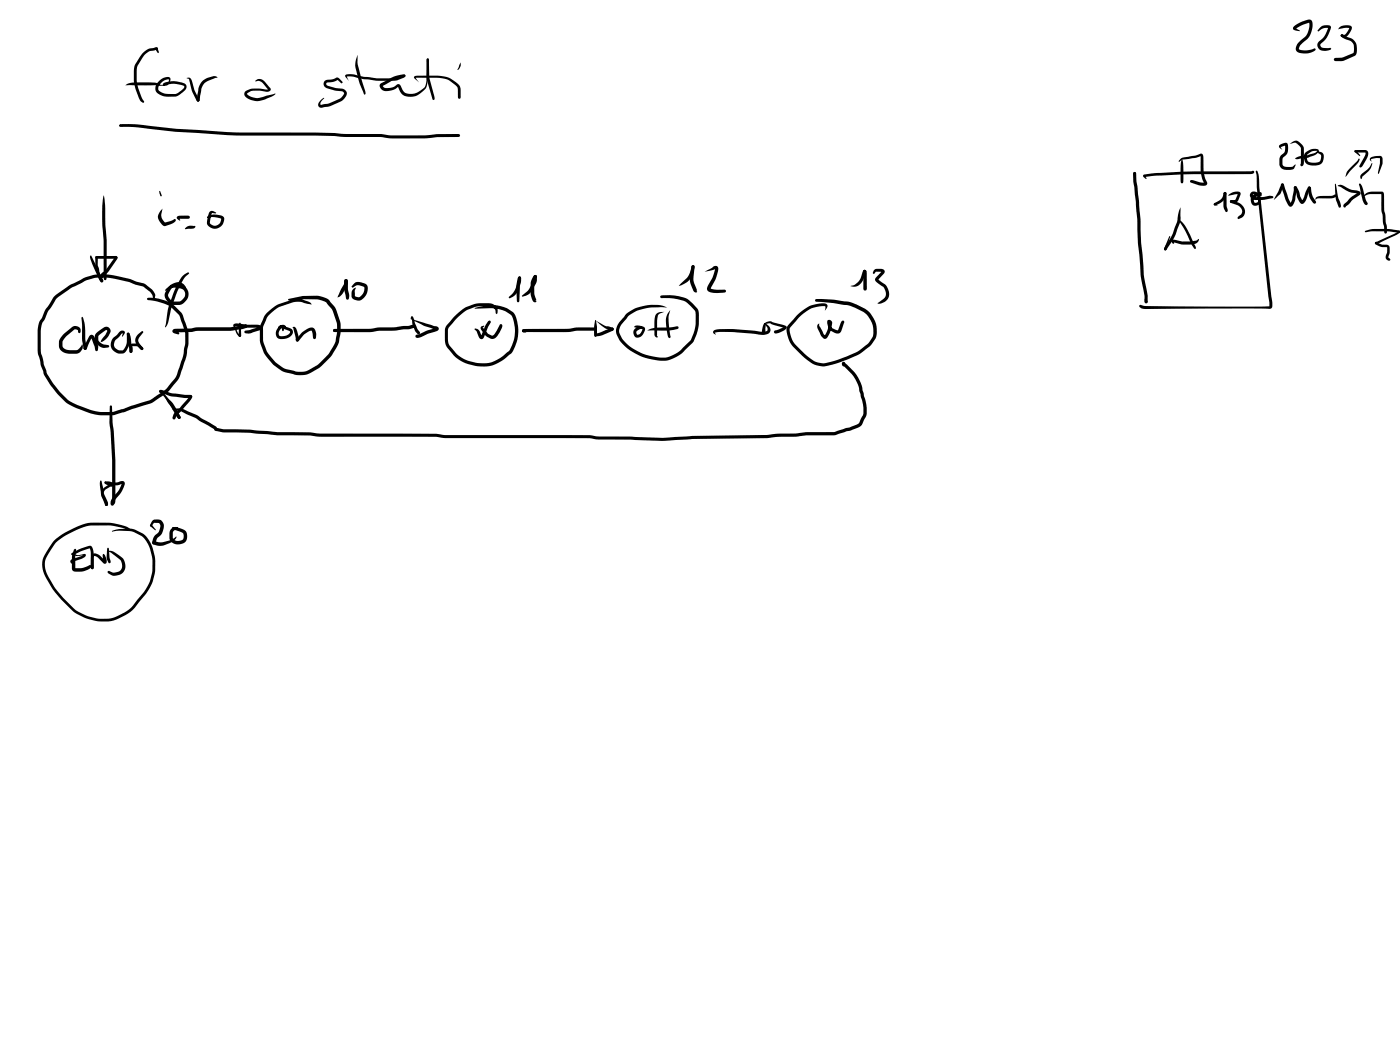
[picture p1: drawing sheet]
<svg xmlns="http://www.w3.org/2000/svg" width="285mm" height="214mm" viewBox="0 0 285 214" stroke-linecap="round" stroke-linejoin="round" font-family="sans-serif">
<g fill="#000">
<path d="M25.5 17.4a4.5 4.5 0 0 1 3.3-.6h2.7l.6 .2a2.07 2.07 0 0 0 1.8 .2 .95 .95 0 0 0 .4-1.1 2.24 2.24 0 0 0-2 2.2l.5 .4 .8 .4h2.1l.5-.2 1.1-.8 .2-.4-.1-.2a5.6 5.6 0 0 0-3.8-.2l-.2 .2a.37 .37 0 0 1-.2-.5 .37 .37 0 0 1 .5-.2 5.5 5.5 0 0 1 4.1 .3 .88 .88 0 0 1-.2 1.3l-1.6 1.2-1.7 .1a2.32 2.32 0 0 1-2.7-1.6 2.52 2.52 0 0 1 3-2.3 1.23 1.23 0 0 1-1.1 1.7l-1.7-.2zM29.1 10.8l.3-.3a2.46 2.46 0 0 1 1.8-.7l.4-.2a.43 .43 0 0 1 .5 .1 .43 .43 0 0 1 .1 .5l.2 .5-.2 .1-.5-.9 .2 .2-1.3 .3-.5 .2-.7 .7-1.1 1.6a2.66 2.66 0 0 0-.5 2.1v1.4a8.5 8.5 0 0 0 1.2 3.7l.3 .5a.21 .21 0 0 1 0 .3 .21 .21 0 0 1-.3 0l-.4-.3-.3-.7a9.9 9.9 0 0 1-1-5.5l.2-1.3zM38 15.9h.6a1.44 1.44 0 0 1 .6 1.1l.4 1.5 1 1.9-.3 .3-.3-.2-.9-1.8-.6-2.6zM52 16.4l.3-.2a1.45 1.45 0 0 1 1.9 .7l.6 .8a.57 .57 0 0 1 .2 .8 .57 .57 0 0 1-.8 .2l-1.3-.2h-1.7l-.9 .5 .4 .5a3.4 3.4 0 0 0 3.5 0l1.8-.5v.2a9.8 9.8 0 0 1-3.6 1.4 3.8 3.8 0 0 1-2.4-.9 .76 .76 0 0 1 .1-1.2l1.4-.5h1.5l1.3 .2 .4-.1v.2l-1.5-1.6-.6-.2-.5 .1zM66.1 16.5l.4-.2a3.7 3.7 0 0 0 2.1-.5l.4 .2 .8 .8-.3 .2-.8-.7a4.1 4.1 0 0 1-2.2 .6v.3l.3 .3 1.6 .4 1.3 .2a1.02 1.02 0 0 1 .7 1.5l-.5 .7-.6 .4-2.3 1-1.2 .2a.73 .73 0 0 1-1-.3 .73 .73 0 0 1 .4-1l.8-.7-.7 1a.24 .24 0 0 0-.1 .3 .24 .24 0 0 0 .3 .1l1.6-.3 2-.9 .8-.8a.44 .44 0 0 0 .1-.4 .44 .44 0 0 0-.4-.3l-1.3-.1-1.4-.4a.97 .97 0 0 1-.9-.6 .97 .97 0 0 1 .1-1zM70.4 15.3l.8-.2 1 .1a30.9 30.9 0 0 0 8.1 .7l1.7-.5 .3-.2h.2v.4l-.4 .3a5.6 5.6 0 0 1-3.6 .6l-1.9-.1-2.6-.3-2.1-.5h-1.3v-.1l.4 1-.4-.6a.49 .49 0 0 1-.2-.6zM72.8 11.2a18.7 18.7 0 0 0 1.6 7.3v.6l-.2 .2a15.6 15.6 0 0 1-1.8-6.5zM77.4 17.1l.9-.5a7.8 7.8 0 0 1 3.8-1.5l.3 .1 .2 .2-.1 .2-.5 .1a7 7 0 0 0-3.4 1.4l-.7 .3 .2 .3a2.53 2.53 0 0 0 2.3-.2l.5-.3h.4l.7 1.1a1.78 1.78 0 0 0 2.2 .8 4.4 4.4 0 0 0 2.3-1.4l.1-.2a11.5 11.5 0 0 0 .3-5.4l.2-.2 .2 .2a20.3 20.3 0 0 1-.4 5.5 3.9 3.9 0 0 1-3.6 2.1l-.8-.1-.6-.4-.5-.6-.4-1h.1a2.96 2.96 0 0 1-3.4 .6l-.2-.2a.73 .73 0 0 1-.1-.9zM84.4 15.6l.6-.2h3.9a5.5 5.5 0 0 1 4.7 2.1l.2 .7v1.7l-.3 .2-.3-.2v-1.7l-.1-.5a4.9 4.9 0 0 0-4.2-1.9l-4.3 .1v-.1l.7 1-.6-.6a.49 .49 0 0 1-.3-.6zM86.9 12l.2-.1 .2 .2a18 18 0 0 0 1.2 7.9l-.1 .3-.2 .1-.3-.6a13.8 13.8 0 0 1-1-7.7zM93.8 12.7l-.1 .9-.5 .7-.1-.1zM263.4 5.4a4.7 4.7 0 0 1 3.5-1.3h.1a3.7 3.7 0 0 1-1.3 4.2l-.9 .9-.3 .8a3 3 0 0 0 3-.1l.2-.1 .2 .3a3.2 3.2 0 0 1-4 .2 1.6 1.6 0 0 1 .4-1.6l1-.9a3.5 3.5 0 0 0 1.2-3.2h.1a7 7 0 0 0-2.8 1.3v-.3l.9 .7-.8-.1a.51 .51 0 0 1-.5-.2 .51 .51 0 0 1 0-.6z"/>
<path d="M268.8 5.6a1.81 1.81 0 0 1 2.2-.2 5.4 5.4 0 0 1-2.2 3.6l.1 .4 .2 .3h1.8l.2 .2a1.72 1.72 0 0 1-2.8-.4 .95 .95 0 0 1 .3-1.1 4.6 4.6 0 0 0 1.8-2.9l.1 .2-1.2 .1-.9 .6-.1-.2zM272.7 5.6a2.21 2.21 0 0 1 2.5-.1 2.02 2.02 0 0 1-1.7 2.1l-.4-.1-.1-.2a.44 .44 0 0 1 .6-.2l.5-.3 .6-1.1h-1l-1.2 .3zM273 7.1l.2-.1 2.1 .9 .6 .5 .3 .7a2.88 2.88 0 0 1-.2 2.1l-2.5 1.2-1.8-.1-.1-.2 .3-.3 1.5-.1 2.2-1 .1-1.3-.3-.6-.5-.5-1.5-.6a.46 .46 0 0 1-.4-.6zM21.1 39.8a22 22 0 0 1 .4 6 66.8 66.8 0 0 1 .1 11.2l-.2 .1-.3-.3a104.6 104.6 0 0 0-.3-12.2 17.6 17.6 0 0 1 .3-4.8zM24.3 25.4h.3l.1 .3h-.3zM24.4 25.3a21.8 21.8 0 0 1 5.9 .3l5.6 .6 4.4 .3a127.2 127.2 0 0 0 16.2 .5h7.7l5.8 .3 8.1 .1a17.3 17.3 0 0 0 4.8 .2 28.6 28.6 0 0 0 6.1-.3h4.4l.3 .3-.3 .3h-4.4a33.7 33.7 0 0 1-7.4 .3h-2.2l-1.8-.3h-7l-6.4-.3h-11.8a98 98 0 0 1-12.2-.5 96.8 96.8 0 0 1-12.2-1.2l-3.4-.1-.3-.2zM24.4 25.4h.1l.7 .4h-.6a.21 .21 0 0 1-.3-.1 .21 .21 0 0 1 .1-.3zM41.2 16.5l1.1-.7 1.2-.3 .8 .2-1.8 .7a2.61 2.61 0 0 0-1.6 2.6l-.2 1.4-.4 .3-.2-.3 .1-1a4.8 4.8 0 0 1 1-2.9zM40.2 20.1l.4 .1v.2l-.1 .3-.4-.1-.1-.2zM230.8 35.1h.4l.1 .2-.1 .8-.2 .1-.2-.1zM230.8 35.1h.4l.1 .2 .1 1.8a63.9 63.9 0 0 1 .8 9.6l.7 9.2 .3 1.7a7.8 7.8 0 0 1 .4 4.1l-.2 .1-.4-.3v-1.3l-.8-4.2-.1-1.8a66 66 0 0 1-.5-9.5l-.9-7.8zM232.8 35.6l2.4-.4a248.9 248.9 0 0 1 19.6-.3l.3-.1a.36 .36 0 0 1 .2 .4 .36 .36 0 0 1-.4 .2h-.3a224.5 224.5 0 0 0-19.4 .4l-2.2 .2 .1-.2 .4 .5-.1 .2-.6-.5z"/>
<path d="M240.3 32.4l.6-.3 2.7-.5a1.27 1.27 0 0 1 1.2-.2l.2 .4a11.6 11.6 0 0 0 .4 4.6 1.04 1.04 0 0 1 .2 1.3l-.5 .1a5 5 0 0 1-2.4-.5l-.4-.2 .1-.4h.3l1.6 .4 1 .1-.1 .2-.4-.8a11 11 0 0 1-.3-4.7l-.1-.2h.2l-1.3 .5-2.5 .3-.8 .4zM240.6 32.5l.1-.1a4.2 4.2 0 0 1 .2 2.5v2.2l-.2 .2-.3-.2v-.8v-2.7zM249.2 39.1l.2 .3-.1-.3 .3 .1 .1 .2-.1 .2-.2-.2 .2 .2h-.4l-.1-.2zM249.2 39.2h.4l.1 .2v2.5l.2 .6a.38 .38 0 0 1 0 .5 .38 .38 0 0 1-.4 .1l-.4-1.2zM250.2 39.6a1.79 1.79 0 0 1 2.4-.3l-.6 1.7a1.22 1.22 0 0 1-1.3 .3l-.3-.3 .2-.2 .9-.1 .6-1.3v.2l-2.1 .2zM255.8 34.7l.2 .1 .3 1.2 .1 2.1 2.6 23.5v1a.64 .64 0 0 1-.8 .3h-25l-.8-.1-.5-.5 .3-.2 1 .2 6.3 .1 19-.1-2.6-24.2-.1-2.4-.1-.8zM254.7 39.2a1.32 1.32 0 0 1 1.4 .1 1.32 1.32 0 0 1 .6 1.3 1.06 1.06 0 0 1-1.1 1.3 1.06 1.06 0 0 1-.9-1.4v-.3a1.55 1.55 0 0 1 1.2-.9l.3-.1a.41 .41 0 0 1 .5-.1 .41 .41 0 0 1 .2 .5l-.2 .4-.2-.5 .1 .1-1.2 .7a.71 .71 0 0 0 0 .9 .39 .39 0 0 0 .6 0 1.03 1.03 0 0 0-.8-1.6l-.1 .3 .5 .2h1.3l1.7-.3 .6 .2 .1 .1-.3 .3-1.5 .3h-1.9a.96 .96 0 0 1-.9-.4 .96 .96 0 0 1 0-1.1zM260.5 29.6l.4-.3a.97 .97 0 0 1 1.3 0 2.2 2.2 0 0 1-.9 2.8l-.2 1.4 .3 .3 1.7 .2 .6-.5 .1 .1-.5 .9-1.7 .1a1.23 1.23 0 0 1-1.1-1.2v-1a1.61 1.61 0 0 1 .9-1.3l.2-.5v-1.1l.2 .1-1 .3 .3 .6-.6-.5zM260.9 37.4l.2-.1 .3 .3 .9 2.8 .6 1.1h-.3l.5-.9 .3-2.4 .3-.3 .2 .1 .1 .9-.4 2.2a1.01 1.01 0 0 1-1 1l-.4-.5-.5-1-.9-2.8zM262.5 29.3l1-.6a1.8 1.8 0 0 1 1.9 1.3v3.3a.46 .46 0 0 1-.6 .5l.1-3.4a1.61 1.61 0 0 0-1.5-1.3zM263.5 38h.4v.4h-.4zM263.7 32.3l1-.5 1.3-.1 1.6-.5 .7-.5a2.3 2.3 0 0 0-2.2 .8 1.09 1.09 0 0 0 .6 1.6h1a1.11 1.11 0 0 0 1.3-1.5l-.9-.7 .1-.1 .9 .2a1.6 1.6 0 0 1 .3 1.8 1.6 1.6 0 0 1-1.6 .9 1.96 1.96 0 0 1-2-.6 1.66 1.66 0 0 1 1.1-2.7l.9-.1a.52 .52 0 0 1 .7 .3 .52 .52 0 0 1-.4 .7l-.6 .4-1.3 .4-2.1 .3z"/>
<path d="M263.5 38l.2-.1a1.86 1.86 0 0 1 .9 1.5l.1 .6 .6 .9h-.3l.4-.5 .9-2.2 .2-.2 .3 .1 .1 .2-1 2.5a.68 .68 0 0 1-.7 .7 .68 .68 0 0 1-.7-.5l-1.1-2.8zM266.4 38.1l.3-.1 .2 .3-.1 .2h-.3l-.2-.2zM266.4 38.1l.2-.1 .3 .3a4.6 4.6 0 0 0 1.1 2.9l-.1 .2a.49 .49 0 0 1-.7-.3 4.2 4.2 0 0 1-.9-2.7zM271.8 37.4l.2 .1 .4 2.6 .4 .8a1.41 1.41 0 0 1 .1 1.3h-.3l-.4-.9a4.6 4.6 0 0 1-.4-2.3zM272.4 37.7h.8l1.8 .9 1.3 .2a.59 .59 0 0 1 .7 .5 .59 .59 0 0 1-.5 .6l-1.1 .8-1 1-.4 .3v-.1v.3a.38 .38 0 0 1-.5-.3 .38 .38 0 0 1 .2-.4l1.3-1.3 1.5-1v.3l-1.7-.4-2.4-1.2zM276.6 32.3l.2 .1a2.55 2.55 0 0 1-1 1.5l-1.9 2.2a2.64 2.64 0 0 1 1-1.9l1.4-1.4zM275.8 30.6l.9-.1a2.1 2.1 0 0 1 1.7 .2l.2 .5-.2 .8-1 1.8-.4 .3-.3-.2 1.2-2.2 .1-.6-2-.1-.2-.1zM275.8 30.6h.3l.9 1.1-.2 .1-1-.8zM279.3 33.2l.1 .1-.4 1.1-1.6 1.5-.3 .6a.75 .75 0 0 1 .2-1.2l1.4-1.1zM276.7 37.5l.2-.2 .1 .1 .3 .5 .7 2.7 .5 .9-.1 .2a.88 .88 0 0 1-1-1zM277.7 39.8l.7-.6a5.8 5.8 0 0 1 3.1-.2l.3 .6v3.1l.6 3.5v1.1l-.3 .3-.3-.3v-1.1l-.5-3.5-.1-3.2h.2h-2.6l-1.1 .5zM279 32.1a2.73 2.73 0 0 1 2.4-.2l.1 .4v1.1l-.9 2v-.3l.4-1.8v-1.1l-1.7 .2-.2 .1 .1 .4-.3-.5z"/>
<path d="M18.4 52.1l.1-.1 .1 .1 2.4 5-.1 .3-.2 .1-.3-.3a15 15 0 0 1-2-5.1zM19.5 52.2l4.1-.1 .3 .3-.3 .3h-3.9l-.2-.1zM19.5 52.2h.4v.2v1.6l.6 2.2 .5 1-.3 .3a4.1 4.1 0 0 1-1.1-3l-.2-.4zM23.4 52.2l.2-.1 .3 .2-.1 .5-1.7 2.4-.9 .9-.2 .4-.2 .1a.62 .62 0 0 1-.3-.5 .62 .62 0 0 1 .3-.6l.8-.6 1.8-2.4zM33.1 42.5l-.1 .6a1.89 1.89 0 0 0 .6 2.3l-.1-.1 1.4-.4 .7-.3a.42 .42 0 0 1 .2 .4 .42 .42 0 0 1-.4 .4l-1.7 .6a1.9 1.9 0 0 1-1.1-3zM36.1 44.1l.4-.2h1.8l.4 .3-.4 .4-1.8-.1-.1-.2 .3 .5-.1 .1-.6-.4zM33.8 58.8a2.85 2.85 0 0 1 3.1-.7 1.99 1.99 0 0 1 1.5 1.7 1.99 1.99 0 0 1-1.1 2l-.7 .3a2.65 2.65 0 0 1-2.1-.3 1.96 1.96 0 0 1-.3-3.2 2.18 2.18 0 0 1 3.4-.6l.3 .5-.2 .1-.4-.3a1.96 1.96 0 0 0-2.9 1.2l-.1 .4a1.46 1.46 0 0 0 1.1 1.5h1a1.44 1.44 0 0 0 1.2-1 1.44 1.44 0 0 0-.3-1.5l-1.3-.3a3.5 3.5 0 0 0-2.4 .6zM37.7 46.5a1.61 1.61 0 0 1 1.7-.5h.3l.1 .1-.4 .4-1.6 .2zM37.2 56.2l1.1-.8 .2 .2-.1 .2a5.8 5.8 0 0 0-2 2.9l-.4 .9a24.5 24.5 0 0 0-1.7 6 .97 .97 0 0 1-.7 1l.2-1.1a17.6 17.6 0 0 1 1.6-6.1l1.1-2.2zM42.7 43.1l.6-.1 .7 .4-.1 .1-.8-.1-.3 2.1a1.24 1.24 0 0 0 2.1-.3l.2-.6-.2-.1a3.9 3.9 0 0 0-2.6-.1l-.2-.2a2.92 2.92 0 0 1 3.1-.3 1.03 1.03 0 0 1 .2 1.7 1.77 1.77 0 0 1-1.7 1 1.77 1.77 0 0 1-1.6-1.2l.3-1.6zM70.2 56.9l.3-.1 .2 .1a3.3 3.3 0 0 1 .1 2 2.7 2.7 0 0 1 .2 2h-.5l-.4-1.9a3.2 3.2 0 0 1 .1-2.1zM72 57.8l.3-.3 .6-.1 1.5 .4a1.51 1.51 0 0 1 .2 2.1 1.73 1.73 0 0 1-2.3 1.2l-.4-.2a1.37 1.37 0 0 1-.3-1.6l.3-.5 .6-.3-.3 .7 .1 1.1a1.04 1.04 0 0 0 1.6-.6l.3-.6-.1-.7-1.3-.3-1 .5-.2-.3z"/>
<path d="M105.5 56.4l.5-.1 .1 .3-.1 .2-.4 .1-.2-.3zM105.5 56.5l.3-.2 .3 .3-.3 1.5-.1 3.2-.2 .3-.3-.3-.1-2.5zM108.7 56.1h.5l.1 .2-.1 .3h-.4l-.2-.3zM108.7 56.1h.5l.1 .2-.5 1.3a6 6 0 0 0 .4 3.4l-.2 .2a.19 .19 0 0 1 .2 .2 .19 .19 0 0 1-.2 .2l-.3-.1a3.1 3.1 0 0 1-.7-2.4l.1-1.7zM140.9 54.1a.39 .39 0 0 1 .4 0 .39 .39 0 0 1 .1 .5 4 4 0 0 1-3.2 3.6l.3-.4a4.8 4.8 0 0 0 2.3-3.5zM140.8 54.2l.3-.2 .3 .3-.2 2.7 .7 2.2a.3 .3 0 0 1-.2 .4 .3 .3 0 0 1-.4-.2l-.6-1.5-.3-.8zM143.4 55.3l1.5-.7a.69 .69 0 0 1 .9-.4 .69 .69 0 0 1 .4 .8 8.6 8.6 0 0 1-1.4 3.5l-.1 .3 1.3 .2h1.5l.3 .3-.2 .3h-2.3a1.06 1.06 0 0 1-1.3-1l1.1-2.1 .5-1.8 .1 .1zM175.8 55h.5l.1 .3-.4 1.1a2.17 2.17 0 0 1-2.8 1.9l.5-.2a2.93 2.93 0 0 0 1.7-1.9zM175.8 55l.3-.1 .2 .1 .2 .6v3.2l-.1 .3-.3 .1-.2-.1-.1-.3zM178 54.9l.4-.2h.9a.62 .62 0 0 1 .7 .3 .62 .62 0 0 1-.1 .8l-1.1 1.2v-.2l.6 .5a2.43 2.43 0 0 1 1 4l-.9 .4a.63 .63 0 0 1-.8 0l1.1-.8a1.38 1.38 0 0 0 .4-1.8 1.87 1.87 0 0 0-1.2-1.3 1.14 1.14 0 0 1-.8-1l1.3-1.5 .1 .1-1.2-.1-.5 .5-.2-.2zM238.1 48.1l.2 .1-.8 2.5-.3 .3-.2-.3zM238.6 48.9h.3v.3l-.3 .1z"/>
<path d="M238.7 48.9l.4-.1 1.6 .4h1.4l1.5-.2 .4-.4 .1 .2-.1 .4a1.89 1.89 0 0 1-1.9 .6h-1.6l-1.7-.5-.3-.2zM238.6 48.9h.3l.2 .6-.2 .2-.3-.4zM239.8 44.5a7 7 0 0 1 2.6 3.6l1 2.1v.5l-.7-.7-1.6-3.4zM240.4 42.2l-.1 1a5.6 5.6 0 0 1-.6 3.6 11.4 11.4 0 0 1-2.4 4.2 .6 .6 0 0 1 0-1 17.9 17.9 0 0 0 2.8-7.1zM249.2 39.2a.46 .46 0 0 1 .5 .2 .46 .46 0 0 1-.1 .6 2.79 2.79 0 0 1-2.4 1.8l-.1-.2 .1-.2 .9-.5a2.28 2.28 0 0 0 1.1-1.7zM247.2 41.4h.3l.5 .5-.8-.1-.1-.2zM250.5 40.8l.2-.1 1.3 .5a1.82 1.82 0 0 1 1 3l-.8 .4-.2-.1a.77 .77 0 0 1 .6-.8 1.14 1.14 0 0 0-.5-1.9l-1.6-.5-.1-.3zM260.8 37.5l.3-.2 .3 .3-.3 .9a2.56 2.56 0 0 1-1.2 1.7l-.6 .5 .9-1.6zM267.9 40.2l.2-.1a6 6 0 0 1 2.9-.2l.9-.3 .3 .2a2.17 2.17 0 0 1-2.1 .6h-1.8l-.5 .3zM278 47a15.9 15.9 0 0 1 6.9-.1l.2 .3-.3 .2a21.6 21.6 0 0 0-5.4-.3l-1.4 .2-.1-.2zM280 49.3h.4v.4h-.4zM280 49.3l.2-.1 1.3 .6a1.28 1.28 0 0 1 1.3 .3l.2 1.2-.3 1.1 .4 .4a.55 .55 0 0 1-.9-.2l-.1-.5 .3-.8v-1a3 3 0 0 1-2.4-.7z"/>
<path d="M284.7 47l.4 .1-.1 .3-.4-.1zM280 49.3l3.8-1.6 1.1-.7 .2 .1a.78 .78 0 0 1-.8 .7l-3.9 1.9h-.4zM12.9 68.1l1.4-1.2a1.16 1.16 0 0 1 1.2-.5 1.16 1.16 0 0 1 .9 .8l-.1 .6h-.1h-.2l-.2-.6-.5-.2-.4 .2-1.8 1.8-.4 .6v.7a.93 .93 0 0 0 .9 .9l1.9 .1a1.93 1.93 0 0 0 1.2-1.2 1.45 1.45 0 0 1-1.2 1.9h-1.3a1.94 1.94 0 0 1-2.2-2.4l.2-.6zM16.6 64.7l.1-.2 .2 .1a17.9 17.9 0 0 1 .5 4.9l.3 1.4-.4 .3-.3-.3a17.5 17.5 0 0 1-.3-5.2zM18.3 68.3l.4-.1 .5 .3a4 4 0 0 1 .7 2.7v.2h-.4l-.9-2.6 .1-.1-1.1 2.3-.2 .2-.3-.1-.1-.2 .2-.3-.1 .1zM17.1 70.7l.4-.1 .2 .3-.1 .2-.5 .1-.1-.3zM19.7 67.7l1.3-.9a.89 .89 0 0 1 1.1-.1 .89 .89 0 0 1 .3 1 2.99 2.99 0 0 1-1.9 1.9l1.3-2.2-.1-.2-.7 .4-1 .9v.8l.4 .4 .6 .4 1.2 .2v.4l-1 .2a2.17 2.17 0 0 1-1.9-1.7v-.9zM23.1 68.8l1.1-1a.64 .64 0 0 1 .6-.5 .64 .64 0 0 1 .6 .5l-.4 .7h-.2l.2-.8v.2l-.2 .1-.6 .6a1.74 1.74 0 0 0-1 1.7 1.34 1.34 0 0 0 1.4 1l.3 .1a2.23 2.23 0 0 0 .9-2.1v-1.3l.3-.3 .2 .1a4.7 4.7 0 0 1-.7 3.8 1.9 1.9 0 0 1-2.6-.2 1.9 1.9 0 0 1 .1-2.6zM25.9 67.9l.4-.1v.3l-.4 .1zM25.9 67.8l.2-.1a1.35 1.35 0 0 1 .6 1.4l.1 1.2a1.81 1.81 0 0 1 .1 1.5l-.2 .1-.3-.3-.3-1.3zM26.5 70.1l.5-.2 1.1 .1 .5 .2 .6 .8-.3 .3-.9-.8h-1.1l.1 1.1-.3 .3-.3-.3v-1.2zM28.1 68.1l.8-.7 .3 .2-.9 1.2-.2 .4 .2 .6 .9 1.2-.3 .3a2.41 2.41 0 0 1-1.4-2.1l.2-.6z"/>
<path d="M11 60.4l3.2-2.3 2.2-1.1a9.4 9.4 0 0 1 7.4-.8l2.7 .6 1.3 .5 1.7 .5 1.8 1.6 .3 .7-.1 .8-.2 .1-.1-.1-.2-.8-.4-.6-1.5-1.2-1.5-.3-1.4-.6-2.5-.6a8.8 8.8 0 0 0-7 .8l-2.2 1-3 2.2-1.8 2.7-.5 1.4-.6 .9-.2 .7-.1 5 .6 2.8 .7 1.8 1 1.7 2.2 2.6a7 7 0 0 0 3.6 2.3 12.9 12.9 0 0 0 3.9 1.2h2.6l2.3-.7 1.5-.6 3.8-1.1 1.8-1.2a10.1 10.1 0 0 0 3.8-4.2l1.3-4.1 .3-2.1v-2l-1.2-3.6-1.5-1.6a9.1 9.1 0 0 0-5-1.7v-.3a7.8 7.8 0 0 1 5.5 1.5l1.6 1.7 1.2 3.3 .1 2.7-.3 1.4a14.1 14.1 0 0 1-1.1 4.1 5.5 5.5 0 0 1-1.8 3.2 6.8 6.8 0 0 1-2.7 2.4 6.5 6.5 0 0 1-3.4 1.6l-4.2 1.4a7.5 7.5 0 0 1-4.2 .6l-.5-.1a14.7 14.7 0 0 1-4.4-1.3l-.6-.3a8.9 8.9 0 0 1-3.8-3l-2.3-3.3-.8-2.1-.6-2.6v-3.9a4.1 4.1 0 0 1 .9-3.3l.7-1.7zM32.4 79.6l.3-.2 .2 .1v.3l-.2 .1h-.2zM32.6 79.4l.6 .1a12.1 12.1 0 0 0 4.5 .9 1.25 1.25 0 0 1 1.4 .3l-.3 .4-1.3-.1a11.4 11.4 0 0 1-4.7-1.1l-.4-.2zM35.3 67.1l.5-.2h3.1l1.2-.3h6.8l3.1-.6 .3 .2 .1 .2-.3 .4-.5 .1-2.5 .4-6.9 .1-1.2 .2-3.4 .1 .1-.4 .7 .4 .1 .3-.2 .1-.9-.2a.44 .44 0 0 1-.1-.8zM47.6 66l.6-.2 2.1 .3 2.6 .1a.53 .53 0 0 1 .5 .5 .53 .53 0 0 1-.6 .6l-1.8 .6h-1l-.2-.1v-.4l3-.9v.4l-.4-.2h-2.2l-2.3-.3v-.1l.5 1.3 .7 .8a.35 .35 0 0 1-.4 .2 .35 .35 0 0 1-.3-.4l-.9-1.8zM48.7 68.1l.3 .1-.1 .4-.2-.1zM48.9 65.7l.1 .1 .1 2.5-.3 .3-.2-.3 .1-2.5zM49.9 66.1l.4 .1 .1 .2-.2 .3h-.5l-.2-.1zM56.8 66.4l.7-.1 1.8 .6a.99 .99 0 0 1 .3 1 .99 .99 0 0 1-.7 .8 2.01 2.01 0 0 1-2.6-.1 1.65 1.65 0 0 1 1.7-2.4l.2 .5-.4 .3 .1-.1-.3 .6-.2-.2v-.5l.4-.4-.1 .3a1.1 1.1 0 0 0-.7 1.7 1.67 1.67 0 0 0 2.1-.8l-.4-.3-1.7-.6-.3 .4zM59.6 66.6a.48 .48 0 0 1 .7 .4l.5 1.7v.7a.48 .48 0 0 1-.5-.1 .48 .48 0 0 1-.1-.5l-.4-1.9zM61.4 67.7l1.5-.9 .9-.1a1.41 1.41 0 0 1 .6 1.3l-.2 1h-.4l-.3-1.6h-.4l-1.2 .7-1.1 1.3h-.5v-.4zM60.3 69l.4-.1 .2 .3-.1 .2-.4 .1-.2-.3z"/>
<path d="M54.2 63.8l.5-.5a7.6 7.6 0 0 1 4.2-2.1l1.1-.3h1.3l1.6 .6 .5 .5-2-.5-.9-.1-.8 .2-1.7 .5a5.9 5.9 0 0 0-3.2 2l-.5 .6-.7 1.7v.9a6.7 6.7 0 0 0 .7 4.1l1.9 2.4a5.9 5.9 0 0 0 3.8 1.8l.9 .1a3.5 3.5 0 0 0 2.5-.7 10.4 10.4 0 0 0 4.9-5.5l.3-1.8v-1.6l-.8-2.7-1.4-1.8-1.7-.6a28.7 28.7 0 0 0-5.9 .2l-.2-.2a10.5 10.5 0 0 1 7.1-.5l1.2 .5 1.3 1.6 1 2.9a9.7 9.7 0 0 1-.8 5.4 10.5 10.5 0 0 1-6.6 5.5h-1.2a8.7 8.7 0 0 1-4.9-2.1l-.1-.1a8.6 8.6 0 0 1-2.7-7.4l.9-2.3zM67.9 67.1l4.7-.1a15.6 15.6 0 0 0 4.6-.3h.4a18.8 18.8 0 0 0 4.8-.3h.7l1.1-.3 .2 .1 .1 .2-.2 .4-.8 .2h-1.3a17.4 17.4 0 0 1-5 .3 47.1 47.1 0 0 1-9.3 .2zM70.2 56.9l.3-.1 .2 .1 .1 .8a5.3 5.3 0 0 1-1.4 2.5l-.7 .4 1.3-2.8zM67.9 67.1l.3-.1 .8 .6h-1l-.2-.3zM83.7 64.5h.4v.3l-.5 .2zM83.6 65l5.4 1.5a.5 .5 0 0 1 .3 .5 .5 .5 0 0 1-.5 .5l-1.7 .5-1.5 .7a.7 .7 0 0 1-1-.2l.3-.4 3.9-1.3v.3l-2.3-.7zM83.8 66.2l.5-.1 .2 .3-.1 .3h-.4zM83.7 64.5a.74 .74 0 0 1 .7 .9l.6 1.6 .5 .8-.3 .2-.5-.3-.2-.4-.5-1.3-.1-.7-.3-.6zM84.2 66.5l.3 .1 .9 1v.4h-.4zM96.6 67l.1-.1 .8 .3 .6 1.3h-.2l.6-1.5a3.4 3.4 0 0 1 1.1-1.8l.3 .1v.3l-.6 1.1-.7 1.8a.58 .58 0 0 1-.6 .6 .58 .58 0 0 1-.6-.6l-.3-1zM97.9 66.5l.7-.2-.3 .4 1.1 1.2 .9 .4 .4-.3 1.1-1.9a.41 .41 0 0 1 .5 .1 .41 .41 0 0 1-.1 .5l-.9 1.7a1.13 1.13 0 0 1-1.6 .4l-.8-.4-.9-1.2-.1-.4zM92.6 64.4a8.1 8.1 0 0 1 7.5-2.6 1.6 1.6 0 0 1 1.2 1.5v.5l-.2 .2-.2-.2-.1-.7a1.58 1.58 0 0 0-1.3-.8 7.6 7.6 0 0 0-7.3 3.5l-1 1.2v2.4l.3 .9 1.1 1.3a7.6 7.6 0 0 0 8.2 1.8l1.4-.7 1.2-1.1a7 7 0 0 0 .7-7.4 6 6 0 0 0-4.2-1.5l-3.2 .2v-.2a9.7 9.7 0 0 1 4.6-.5 5.7 5.7 0 0 1 3.4 1.6 7.9 7.9 0 0 1-.7 8.3 8.1 8.1 0 0 1-11.9-.1l-1-1.2-.4-.7-.1-2.9 .3-.9z"/>
<path d="M105.5 56.4l.3-.1a.95 .95 0 0 1 .2 1.2l-.6 1.8a2.83 2.83 0 0 1-1.6 1.4l-.2-.1v-.2l.9-.8 .5-.9 .4-1.3zM108.8 56.1l.2-.1a1.15 1.15 0 0 1 .2 1.5l-1.3 2.2-.9 .5-.6 .2-.2-.1 1.6-1.5 .8-1.5zM106.4 67.1l1-.1a64.9 64.9 0 0 0 9-.2l1.1-.1 3.6 .1 .3-.3 .2 .2-.2 .5-.3 .1h-3.6l-1 .2a60.7 60.7 0 0 1-9.1 .1l-1-.1zM106.4 67.2l.2-.1 .6 .5-.5 .1a.36 .36 0 0 1-.3-.1 .36 .36 0 0 1 0-.4zM121.2 67.7h.1l.2 .6-.2 .3-.3-.3zM121.3 65.2l1.1 .7a2.01 2.01 0 0 0 1.5 .5l1 .4v.4l-.4 .1-1.2-.4zM121.2 65.2h.1l.2 1.3v1.7l-.2 .4-.3-.3v-.5v-1.3zM121.2 68l3.4-1.3 .4 .3-.2 .3a7.1 7.1 0 0 1-3.4 1.2l-.2-.1zM129.2 66.4l.6-.1 1 .1a.63 .63 0 0 1 .4 1.1 1.44 1.44 0 0 1-1.8 1.1 1.21 1.21 0 0 1-.3-1.4 1.21 1.21 0 0 1 1.3-.7l.8 .2-.5 .2a1.21 1.21 0 0 0-1.1 .8l.1 .5 .5-.2 .6-1-1.5-.3-.2-.1zM131.8 67.3l1.4-.5 3-.1 1.7-.3 .2 .1v.4a14.9 14.9 0 0 1-5.7 .4zM133.6 63.9l.6-.3 1.1-.1-1 .4-.4 .4-.1 1v3l.1 .2a.35 .35 0 0 1-.4 .2 .35 .35 0 0 1-.2-.4l-.1-3 .2-1zM127.4 64a8.8 8.8 0 0 1 8.4-1.4 11.1 11.1 0 0 0-7.7 1.6l-1.5 1.8a1.85 1.85 0 0 0-.3 2.3 9.3 9.3 0 0 0 7.6 4.4 5.3 5.3 0 0 0 5.1-1.8l1.7-1.7a9.3 9.3 0 0 0 .9-5.7l-1-1.2a4.3 4.3 0 0 0-3.3-1.5l-2.6-.1-.2-.1v-.4a8.2 8.2 0 0 1 5.9 1l1.5 1.6 .3 .5a9.9 9.9 0 0 1-.9 6.2l-1.9 1.8a6.1 6.1 0 0 1-5.6 2.1 10.6 10.6 0 0 1-7.8-4.3l-.2-.6a2.45 2.45 0 0 1 .3-2.9z"/>
<path d="M136.4 63.2h.1a5.9 5.9 0 0 0-.3 3.5l.3 1.9-.2 .3-.3-.2a8.9 8.9 0 0 1-.2-4.5zM145.3 67.4l.1-.2a12 12 0 0 1 4.8-.1l4.4 .4a1.51 1.51 0 0 0 1.7-.3l-.1-.5-.6-.7 .2-.2 .5 .4a1.08 1.08 0 0 1 .5 1.3 1.08 1.08 0 0 1-1.2 .7l-6-.6h-3l-1.1 .1 .3 .5-.6-.4zM155.6 65.9l.2-.1 .1 .2-.2 1.7h-.2l.1-1.6a1.2 1.2 0 0 1 1.7-.5l2.5 .7 .3 .3-.2 .3-3.1-1.1-.7 .1-.3 .2v1.5a.38 .38 0 0 1-.4 .5 .38 .38 0 0 1-.3-.6l.2-1.1zM157.7 67.4l1.9-.8 .1-.2a.38 .38 0 0 1 .4 .3 .38 .38 0 0 1-.3 .5l-1 .5a.83 .83 0 0 1-1.2-.1zM166.5 66.1l.3-.3v.6l.9 1.6 .3 .4h-.1l.7-1.8 .2-.9-.1-.3 .6 1.3 1.3 .5 .7-1.8 .3-.2 .3 .3-.6 2-.6 .4-.6-.1-1.1-.6-.3-.4-.3-.9a.48 .48 0 0 1 .4-.8 .65 .65 0 0 1 .6 .8l-.3 1.5-.5 1.1a.68 .68 0 0 1-.7 .5 .68 .68 0 0 1-.6-.5l-.9-1.7zM162.3 64.2a6.7 6.7 0 0 1 5.9-2.3 .64 .64 0 0 1 0 1l-.2 .3v-.8a6.1 6.1 0 0 0-3.7 .9 15.2 15.2 0 0 0-3.5 3.5 4.6 4.6 0 0 0 1.5 3.7 11.4 11.4 0 0 0 4.1 3.3l1.3 .2 1.6-.4 4.9-1.8a8.7 8.7 0 0 0 3.5-3.3v-.1a4.8 4.8 0 0 0-1.9-4.9 10.2 10.2 0 0 0-3.3-1.4l-2.8-.4-3.5-.3-.3-.2 .3-.3a31.3 31.3 0 0 1 6.3 .5h.2a11.7 11.7 0 0 1 4.3 2.1 5 5 0 0 1 1 5.8 10.7 10.7 0 0 1-3.3 3l-4.1 1.6a7 7 0 0 1-3.3 .7 6 6 0 0 1-3.9-2.1l-.9-.9a6.1 6.1 0 0 1-2.4-4.6l.4-.8zM233 60.9l.2-.2 .2 .1 .3 .6-.1 .3h-.4zM20.5 97.8l.2 .1 .5 2.7 .8 1.8v.4l-.3 .2-.2-.1-.9-2.3-.3-2.1zM21.3 98.1l.2-.1 .2 .2v-.1l2 .1 .6-.1a.63 .63 0 0 1 .8-.1 .63 .63 0 0 1 .3 .7l-.8 1.6-1.1 1.4-.4 1.2-.2 .1-.3-.1-.1-.6 .4-1a6.1 6.1 0 0 0 1.9-2.9l.1 .1-1 .3h-1.7l-.8-.3-.1-.2zM22.4 82.6l.2-.1 .2 .3 .1 3.2 .3 2a126.2 126.2 0 0 1 .3 14.2 .4 .4 0 0 1-.3 .5 .4 .4 0 0 1-.5-.4h.3h-.2v-.3a131.2 131.2 0 0 0-.3-14.4l-.2-1.6zM33.4 80.1l.8 .9a10.8 10.8 0 0 1 2.5 3.7l.1 .3a.39 .39 0 0 1-.4 .3 .39 .39 0 0 1-.4-.3l-1.1-2a7.9 7.9 0 0 1-1.5-2.9zM35.1 83.3l1.3-.1 1 .1 2.9 1.3 3.6 2.2 .3 .5-.1-.2 .4 .1a9.8 9.8 0 0 0 3.7 .2l2.7 .1 5.6 .5h6.6l2 .3h23.7l1.9 .3h29.3l2.1 .3h6.4l6.4 .3 6-.4 15.2-.2 2.3-.3h3.6l2.1-.3h5.7l3.1-.9 2-1 .9-1.9-.1-1.8-.7-2.8a5.5 5.5 0 0 0-1.6-3.4l-1.4-1.5-.4-.2a.53 .53 0 0 1 .2-.9l.2 .1 .1 .4-.2-.1 .4 .1a9.2 9.2 0 0 1 3.2 4.4l1 4.5-.1 1.5-.8 1.8-.3 .4-.7 .4-4.8 1.5h-5.6l-2.2 .3h-3.5l-2.4 .3-15.2 .2-6 .4-6.5-.3h-6.3l-2.1-.3h-29.4l-1.8-.3h-23.8l-1.9-.2-6.6-.1-5.6-.5-2.7-.1a9.8 9.8 0 0 1-4.5-.4l-.1-.3-3.9-2.2-2.9-1.4-1.7-.3z"/>
<path d="M32.5 79.5l.2-.1 .2 .2 3 3.9 .8 1.3v.4h-.4l-.5-1.1-1.7-2.4-1.7-1.9zM38.6 80.5l.2-.1a.4 .4 0 0 1 .2 .7l-2 2.5-1 .9-.4 .9-.4-.1-.1-.3 .4-.9 2.6-2.7 .4-.7v.1zM14.7 112.6l2-1 1.4-.5 .5 .1 .5 1.3-.1 3.3-.2 .1-.3-.3v-3.1l-.2-.9-1.6 .6-1.9 .9-.2-.3zM14.6 112.6l.4 .1v.3h-.4zM14.6 112.7l.3-.1 1 .4 .8-.1a.4 .4 0 0 1 .5-.2 .4 .4 0 0 1 .3 .5l-.9 .6-1.8 .5 .3 .5-.1 .3-.5-.4a.52 .52 0 0 1-.1-.6 .52 .52 0 0 1 .5-.3l2.2-.8h.1l-1.6 .2-1-.2zM15.1 111.9l.2-.2 .2 .3-.2 1.2 .1 2.5a4.7 4.7 0 0 0 2.9-.7l.3 .3a2.16 2.16 0 0 1-1.9 1.1h-1.1a.77 .77 0 0 1-1-.9 7.1 7.1 0 0 1 .5-3.6zM18.8 112.8l.6-.1 .7 .3 1.4 1.2h-.2l-.2 .1-.2-1.2 .2-.3 .6 1a.54 .54 0 0 1 0 .7 .54 .54 0 0 1-.6 .2l-1.3-1.3-.6-.2-.2 .5 .1 1.9-.3 .3-.2-.1-.1-2.2zM21.3 98.1a1.23 1.23 0 0 1 1.8 .7l-.2 .3h-.5l-.6 .4a1.15 1.15 0 0 0-.6 1.6l.8 1.6-.1 .2h-.4l-.5-1.1a1.8 1.8 0 0 1 .5-2.7l.7-.5 .5-.1-.1 .2-.4-.2h-.7l-.2-.1zM21.7 112.2l.8-.1a5 5 0 0 1 2.5 1.5 2.1 2.1 0 0 1-.8 3.5l-1.2 .1-1-.5-.1-.2 .2-.3 1 .4 1-.2a1.5 1.5 0 0 0 .2-2.5l-1.7-1.4zM21.5 102.5h.4l.1 .2-.1 .3-.4-.1-.1-.2zM21.8 111.7l.2-.2 .2 .2 .1 1.9 .2 .6a.28 .28 0 0 1-.1 .4 .28 .28 0 0 1-.4-.2l-.3-1zM11.1 110a14 14 0 0 1 11.2-3.6l.9 .2a6.9 6.9 0 0 1 3.1 .9l.2 .4-.2 .1a12.7 12.7 0 0 0-5.3-1 10 10 0 0 0-6.7 1.5l-1.3 .7a7.2 7.2 0 0 0-3.1 3.5l-.3 .5a4.4 4.4 0 0 0 .6 4.8 23.4 23.4 0 0 0 5 6 8.8 8.8 0 0 0 11.7-.5l.5-.7a15.5 15.5 0 0 0 3.1-4.3 9.4 9.4 0 0 0-1-8.7l-.7-.7-1.5-.7-.9-.3a8.4 8.4 0 0 0-3.5 .1l-.1-.1a7.9 7.9 0 0 1 3.6-.5l1.1 .3 1.6 .7a5.5 5.5 0 0 1 2 3 10 10 0 0 1-1.2 9.1l-1.5 1.8a8.8 8.8 0 0 1-11.1 3.3 7.7 7.7 0 0 1-3.1-2l-1.7-1.6a18 18 0 0 1-3.5-5.2 4.4 4.4 0 0 1 .4-4.6z"/>
<path d="M31.1 106l.3-.2h.8a1.35 1.35 0 0 1 1.1 1.9l-.4 1.1-1 .9a1.18 1.18 0 0 1-.6 1.2l-.2-.1-.1-.3 .2-.8 .3-.6 .8-.8 .4-1.2-.3-.6-.9-.1-.3 .2a.63 .63 0 0 1-.6 .6v-.3zM31.1 110.2l.2-.1 1 .3h.9l1.4-.4 1.3-.8v.3a2.35 2.35 0 0 1-1.3 1.1 3.9 3.9 0 0 1-2.2 .5l-1.2-.3-.2-.3zM30.6 106.8h.3l.8 1.1-1.1-.7zM35.1 107.4a3.1 3.1 0 0 1 2.5 .5 1.7 1.7 0 0 1 .3 2.2 1.7 1.7 0 0 1-2 .7 1.54 1.54 0 0 1-1.4-1.5v-.5a1.19 1.19 0 0 1 .5-1.3 1.19 1.19 0 0 1 1.4 .1l-.1 .6-.2-.4-.5 .1-.3 .3-.1 1.4a1.24 1.24 0 0 0 1.5 .5l.6-.4v-1.1l-1-.5-1.2-.3z"/>
<circle cx="273.2" cy="7.3" r=".27"/>
<circle cx="176.1" cy="55.3" r=".32"/>
<circle cx="237.3" cy="50.7" r=".26"/>
<circle cx="250.7" cy="41" r=".28"/>
<circle cx="106.6" cy="67.3" r=".29"/>
<circle cx="124.6" cy="67" r=".32"/>
<circle cx="36.5" cy="85" r=".3"/>
</g>
<g fill="#000">
<path d="M32.5 38.9l.1 .1-.1 .1-.1-.1z" fill-rule="evenodd"/>
<path d="M32.4 39l.2-.1 .2 .5-.2 .1z" fill-rule="evenodd"/>
<path d="M32.5 39.4l.1-.1 .2 .1 .2 .4-.2 .2z" fill-rule="evenodd"/>
</g>
</svg>
